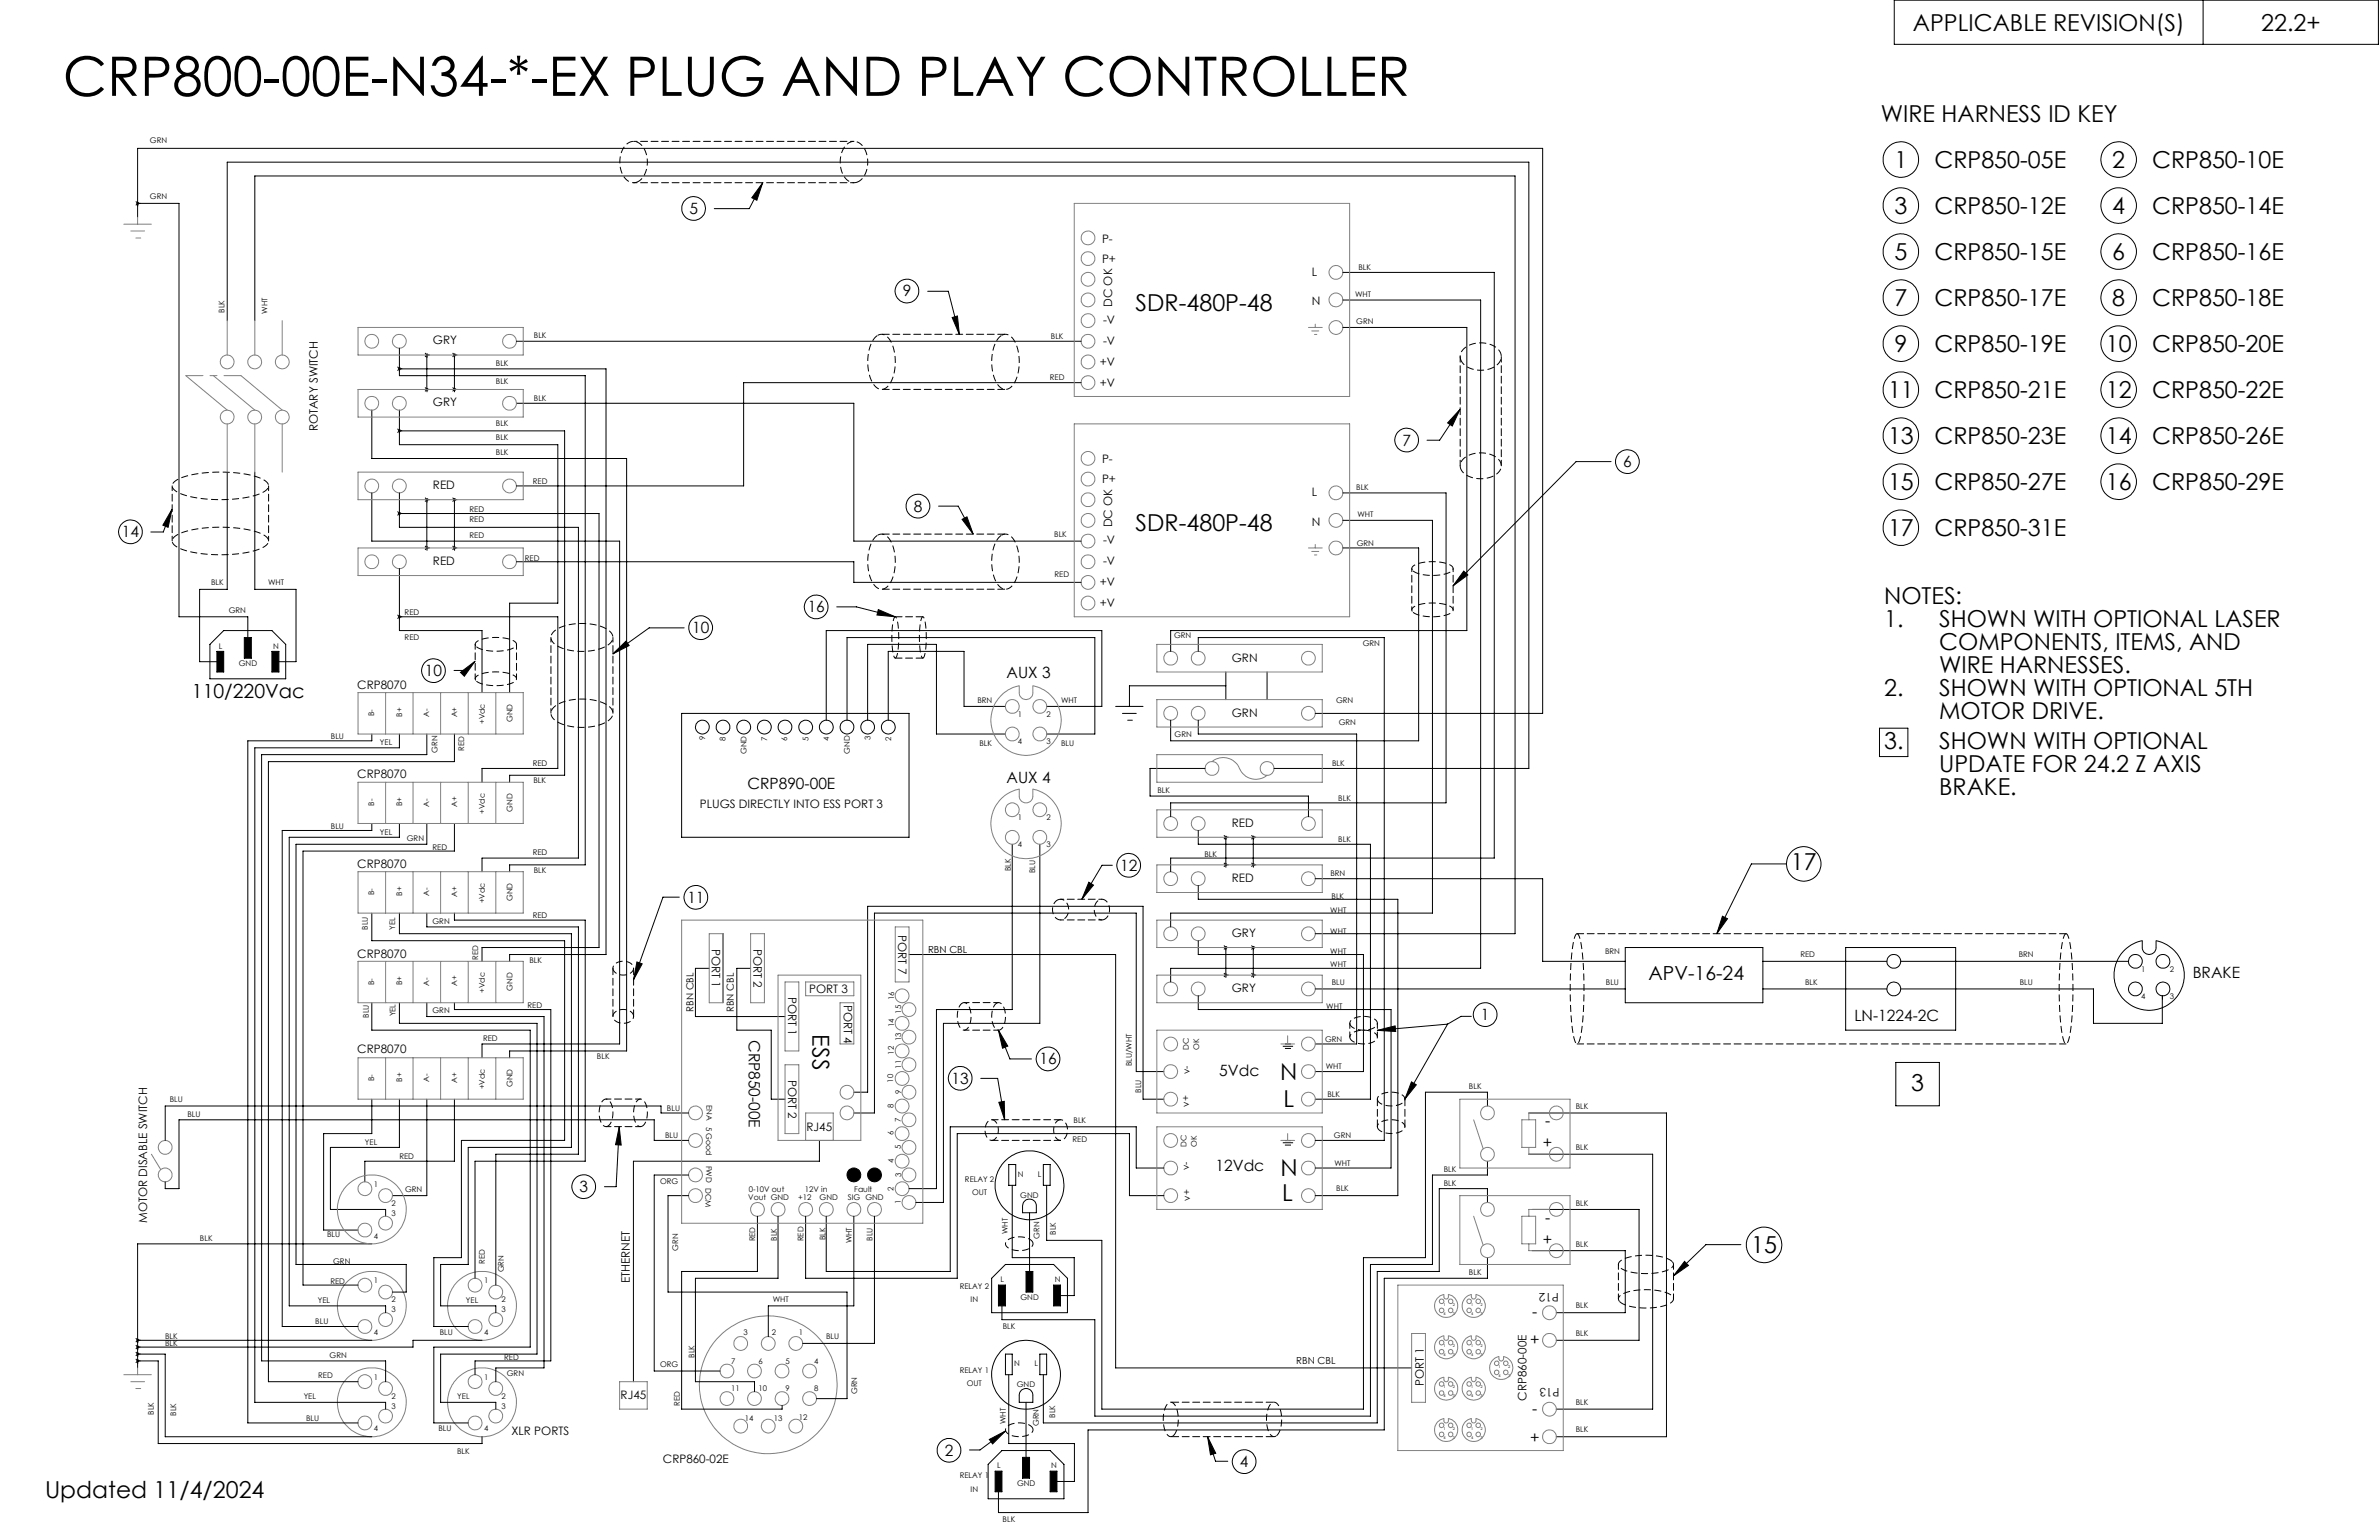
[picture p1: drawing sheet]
<svg xmlns="http://www.w3.org/2000/svg" width="432mm" height="279mm" viewBox="0 0 432 279" stroke-linecap="round" stroke-linejoin="round" font-family="sans-serif">
<defs><g id="words">
<text font-size="9.9" x="11.4" y="17.4">CRP800-00E-N34-*-EX PLUG AND PLAY CONTROLLER</text>
<g font-size="4.2">
<text x="347.2" y="5.5">APPLICABLE REVISION(S)</text>
<text x="410.4" y="5.5">22.2+</text>
<text x="341.4" y="22.2">WIRE HARNESS ID KEY</text>
<text x="343.9" y="30.4">1</text>
<text x="351.1" y="30.5">CRP850-05E</text>
<text x="383.4" y="30.4">2</text>
<text x="390.6" y="30.5">CRP850-10E</text>
<text x="343.9" y="38.8">3</text>
<text x="351.1" y="38.9">CRP850-12E</text>
<text x="383.4" y="38.8">4</text>
<text x="390.6" y="38.9">CRP850-14E</text>
<text x="343.9" y="47.1">5</text>
<text x="351.1" y="47.2">CRP850-15E</text>
<text x="383.4" y="47.1">6</text>
<text x="390.6" y="47.2">CRP850-16E</text>
<text x="206.1" y="56.4">SDR-480P-48</text>
<text x="343.9" y="55.5">7</text>
<text x="351.1" y="55.6">CRP850-17E</text>
<text x="383.4" y="55.5">8</text>
<text x="390.6" y="55.6">CRP850-18E</text>
<text x="343.9" y="63.8">9</text>
<text x="351.1" y="63.9">CRP850-19E</text>
<text x="382.2" y="63.8">10</text>
<text x="390.6" y="63.9">CRP850-20E</text>
<text x="342.7" y="72.2">11</text>
<text x="351.1" y="72.3">CRP850-21E</text>
<text x="382.2" y="72.2">12</text>
<text x="390.6" y="72.3">CRP850-22E</text>
<text x="342.7" y="80.5">13</text>
<text x="351.1" y="80.6">CRP850-23E</text>
<text x="382.2" y="80.5">14</text>
<text x="390.6" y="80.6">CRP850-26E</text>
<text x="342.7" y="88.9">15</text>
<text x="351.1" y="89">CRP850-27E</text>
<text x="382.2" y="88.9">16</text>
<text x="390.6" y="89">CRP850-29E</text>
<text x="206.1" y="96.4">SDR-480P-48</text>
<text x="342.7" y="97.2">17</text>
<text x="351.1" y="97.3">CRP850-31E</text>
<text x="342" y="109.7">NOTES:</text>
<text x="342" y="113.8">1.</text>
<text x="352" y="113.8">SHOWN WITH OPTIONAL LASER</text>
<text x="352" y="118">COMPONENTS, ITEMS, AND</text>
<text x="352" y="122.2">WIRE HARNESSES.</text>
<text x="342" y="126.4">2.</text>
<text x="352" y="126.4">SHOWN WITH OPTIONAL 5TH</text>
<text x="352" y="130.5">MOTOR DRIVE.</text>
<text x="342" y="135.8">3.</text>
<text x="352" y="135.8">SHOWN WITH OPTIONAL</text>
<text x="352" y="140">UPDATE FOR 24.2 Z AXIS</text>
<text x="352" y="144.2">BRAKE.</text>
<text x="325.1" y="157.9">17</text>
<text x="147.5" y="187.7" transform="rotate(90 147.5 187.7)">ESS</text>
<text x="232.4" y="195.9">N</text>
<text x="346.9" y="197.9">3</text>
<text x="233" y="200.9">L</text>
<text x="232.4" y="213.4">N</text>
<text x="232.7" y="218">L</text>
<text x="317.9" y="227.3">15</text>
<text x="8.2" y="271.8">Updated 11/4/2024</text>
</g>
<g font-size="3.5">
<text x="34.8" y="126.6">110/220Vac</text>
<text x="299.2" y="177.9">APV-16-24</text>
</g>
<g font-size="2.8">
<text x="125.1" y="38.8">5</text>
<text x="163.9" y="53.8">9</text>
<text x="254.5" y="80.8">7</text>
<text x="294.6" y="84.7">6</text>
<text x="165.8" y="92.8">8</text>
<text x="22.1" y="97.5">14</text>
<text x="146.6" y="111.1">16</text>
<text x="125.6" y="114.9">10</text>
<text x="77.1" y="122.7">10</text>
<text x="182.7" y="123">AUX 3</text>
<text x="135.7" y="143.2">CRP890-00E</text>
<text x="182.7" y="142.1">AUX 4</text>
<text x="203.3" y="158">12</text>
<text x="124.8" y="163.8">11</text>
<text x="398" y="177.5">BRAKE</text>
<text x="268.8" y="185.1">1</text>
<text x="336.6" y="185.2">LN-1224-2C</text>
<text x="135.9" y="188.7" transform="rotate(90 135.9 188.7)">CRP850-00E</text>
<text x="172.7" y="196.6">13</text>
<text x="188.7" y="193.1">16</text>
<text x="221.3" y="195.2">5Vdc</text>
<text x="280.1" y="208.4">+</text>
<text x="280.4" y="204.3">-</text>
<text x="220.6" y="212.4">12Vdc</text>
<text x="105.2" y="216.3">3</text>
<text x="280.4" y="221.8">-</text>
<text x="280.1" y="225.9">+</text>
<text x="278.1" y="239">-</text>
<text x="277.7" y="244.1">+</text>
<text x="278.1" y="256.5">-</text>
<text x="277.7" y="261.7">+</text>
<text x="171.5" y="264.1">2</text>
<text x="225.1" y="266.2">4</text>
</g>
<g font-size="2.1">
<text x="200" y="44">P-</text>
<text x="200" y="47.7">P+</text>
<text x="238.1" y="50">L</text>
<text x="200.2" y="58.7">-V</text>
<text x="201.8" y="55.7" transform="rotate(-90 201.8 55.7)">DC OK</text>
<text x="238.1" y="55.4">N</text>
<text x="78.6" y="62.4">GRY</text>
<text x="200.2" y="62.5">-V</text>
<text x="199.6" y="66.4">+V</text>
<text x="199.6" y="70.2">+V</text>
<text x="78.6" y="73.7">GRY</text>
<text x="57.7" y="78.3" transform="rotate(-90 57.7 78.3)">ROTARY SWITCH</text>
<text x="200" y="84">P-</text>
<text x="78.6" y="88.8">RED</text>
<text x="200" y="87.7">P+</text>
<text x="238.1" y="90">L</text>
<text x="201.8" y="95.7" transform="rotate(-90 201.8 95.7)">DC OK</text>
<text x="238.1" y="95.4">N</text>
<text x="200.2" y="98.7">-V</text>
<text x="78.6" y="102.5">RED</text>
<text x="199.6" y="106.4">+V</text>
<text x="200.2" y="102.5">-V</text>
<text x="199.6" y="110.2">+V</text>
<text x="64.8" y="125">CRP8070</text>
<text x="223.6" y="120">GRN</text>
<text x="223.6" y="130">GRN</text>
<text x="64.8" y="141.1">CRP8070</text>
<text x="127" y="146.6">PLUGS DIRECTLY INTO ESS PORT 3</text>
<text x="223.6" y="150">RED</text>
<text x="64.8" y="157.4">CRP8070</text>
<text x="223.6" y="160">RED</text>
<text x="64.8" y="173.7">CRP8070</text>
<text x="129.2" y="172.1" transform="rotate(90 129.2 172.1)">PORT 1</text>
<text x="136.8" y="172.1" transform="rotate(90 136.8 172.1)">PORT 2</text>
<text x="163" y="169.7" transform="rotate(90 163 169.7)">PORT 7</text>
<text x="223.6" y="169.9">GRY</text>
<text x="223.6" y="179.9">GRY</text>
<text x="143.1" y="180.9" transform="rotate(90 143.1 180.9)">PORT 1</text>
<text x="146.9" y="180.1">PORT 3</text>
<text x="153.2" y="182.3" transform="rotate(90 153.2 182.3)">PORT 4</text>
<text x="64.8" y="191.1">CRP8070</text>
<text x="143.1" y="196" transform="rotate(90 143.1 196)">PORT 2</text>
<text x="146.4" y="205.2">RJ45</text>
<text x="26.7" y="221.9" transform="rotate(-90 26.7 221.9)">MOTOR DISABLE SWITCH</text>
<text x="114.3" y="232.8" transform="rotate(-90 114.3 232.8)">ETHERNET</text>
<text x="282.9" y="234.6" transform="rotate(-180 282.9 234.6)">P12</text>
<text x="258.4" y="251.5" transform="rotate(-90 258.4 251.5)">PORT 1</text>
<text x="283" y="251.9" transform="rotate(-180 283 251.9)">P13</text>
<text x="112.7" y="253.9">RJ45</text>
<text x="277" y="254.1" transform="rotate(-90 277 254.1)">CRP860-00E</text>
<text x="92.8" y="260.3">XLR PORTS</text>
<text x="120.3" y="265.5">CRP860-02E</text>
</g>
<g font-size="1.8">
<text x="168.4" y="172.8">RBN CBL</text>
<text x="125.9" y="183.6" transform="rotate(-90 125.9 183.6)">RBN CBL</text>
<text x="133.2" y="183.6" transform="rotate(-90 133.2 183.6)">RBN CBL</text>
<text x="216" y="194.9" transform="rotate(-90 216 194.9)">v-</text>
<text x="215.9" y="200.8" transform="rotate(-90 215.9 200.8)">v+</text>
<text x="215.8" y="212.3" transform="rotate(-90 215.8 212.3)">v-</text>
<text x="216" y="217.8" transform="rotate(-90 216 217.8)">v+</text>
<text x="235.3" y="247.5">RBN CBL</text>
</g>
<g font-size="1.4">
<text x="27.2" y="26">GRN</text>
<text x="27.2" y="36.1">GRN</text>
<text x="246" y="53.9">WHT</text>
<text x="246.6" y="49">BLK</text>
<text x="40.8" y="56.8" transform="rotate(-90 40.8 56.8)">BLK</text>
<text x="48.6" y="56.9" transform="rotate(-90 48.6 56.9)">WHT</text>
<text x="246.2" y="58.9">GRN</text>
<text x="96.9" y="61.3">BLK</text>
<text x="190.7" y="61.6">BLK</text>
<text x="90" y="66.4">BLK</text>
<text x="90" y="69.6">BLK</text>
<text x="190.6" y="68.9">RED</text>
<text x="90" y="77.3">BLK</text>
<text x="96.9" y="72.8">BLK</text>
<text x="90" y="79.9">BLK</text>
<text x="90" y="82.5">BLK</text>
<text x="96.7" y="87.8">RED</text>
<text x="246.2" y="89">BLK</text>
<text x="85.2" y="92.9">RED</text>
<text x="85.2" y="94.8">RED</text>
<text x="246.4" y="93.8">WHT</text>
<text x="85.2" y="97.5">RED</text>
<text x="95.3" y="101.7">RED</text>
<text x="191.3" y="97.5">BLK</text>
<text x="246.3" y="99">GRN</text>
<text x="38.3" y="106.2">BLK</text>
<text x="48.6" y="106.2">WHT</text>
<text x="191.4" y="104.7">RED</text>
<text x="41.5" y="111.1">GRN</text>
<text x="73.4" y="111.5">RED</text>
<text x="39.7" y="117.7">L</text>
<text x="49.6" y="117.7">N</text>
<text x="73.4" y="116">RED</text>
<text x="213.1" y="115.7">GRN</text>
<text x="247.3" y="117.3">GRN</text>
<text x="43.3" y="120.8">GND</text>
<text x="67.9" y="130" transform="rotate(-90 67.9 130)">B-</text>
<text x="73" y="130" transform="rotate(-90 73 130)">B+</text>
<text x="77.9" y="130.1" transform="rotate(-90 77.9 130.1)">A-</text>
<text x="83" y="130.2" transform="rotate(-90 83 130.2)">A+</text>
<text x="88" y="131.4" transform="rotate(-90 88 131.4)">+Vdc</text>
<text x="93" y="131" transform="rotate(-90 93 131)">GND</text>
<text x="177.4" y="127.5">BRN</text>
<text x="184.8" y="130">1</text>
<text x="190" y="130">2</text>
<text x="192.6" y="127.5">WHT</text>
<text x="242.5" y="127.5">GRN</text>
<text x="243" y="131.5">GRN</text>
<text x="60.1" y="134.2">BLU</text>
<text x="69" y="135.2">YEL</text>
<text x="79.4" y="136.5" transform="rotate(-90 79.4 136.5)">GRN</text>
<text x="84.2" y="136.3" transform="rotate(-90 84.2 136.3)">RED</text>
<text x="128" y="134.3" transform="rotate(-90 128 134.3)">9</text>
<text x="131.7" y="134.4" transform="rotate(-90 131.7 134.4)">8</text>
<text x="135.5" y="136.8" transform="rotate(-90 135.5 136.8)">GND</text>
<text x="139.2" y="134.4" transform="rotate(-90 139.2 134.4)">7</text>
<text x="142.9" y="134.4" transform="rotate(-90 142.9 134.4)">6</text>
<text x="146.7" y="134.4" transform="rotate(-90 146.7 134.4)">5</text>
<text x="150.5" y="134.4" transform="rotate(-90 150.5 134.4)">4</text>
<text x="154.2" y="136.8" transform="rotate(-90 154.2 136.8)">GND</text>
<text x="158" y="134.3" transform="rotate(-90 158 134.3)">3</text>
<text x="161.8" y="134.4" transform="rotate(-90 161.8 134.4)">2</text>
<text x="177.8" y="135.4">BLK</text>
<text x="184.8" y="135">4</text>
<text x="190" y="135">3</text>
<text x="192.6" y="135.4">BLU</text>
<text x="213.2" y="133.6">GRN</text>
<text x="96.7" y="139.1">RED</text>
<text x="96.8" y="142.1">BLK</text>
<text x="210.1" y="143.9">BLK</text>
<text x="241.8" y="139.1">BLK</text>
<text x="67.9" y="146.2" transform="rotate(-90 67.9 146.2)">B-</text>
<text x="73" y="146.3" transform="rotate(-90 73 146.3)">B+</text>
<text x="77.9" y="146.3" transform="rotate(-90 77.9 146.3)">A-</text>
<text x="83" y="146.4" transform="rotate(-90 83 146.4)">A+</text>
<text x="88" y="147.6" transform="rotate(-90 88 147.6)">+Vdc</text>
<text x="93" y="147.3" transform="rotate(-90 93 147.3)">GND</text>
<text x="184.8" y="148.8">1</text>
<text x="190" y="148.8">2</text>
<text x="242.9" y="145.3">BLK</text>
<text x="60.1" y="150.5">BLU</text>
<text x="69" y="151.6">YEL</text>
<text x="73.8" y="152.7">GRN</text>
<text x="78.5" y="154.1">RED</text>
<text x="96.7" y="155.1">RED</text>
<text x="184.8" y="153.7">4</text>
<text x="190" y="153.7">3</text>
<text x="218.6" y="155.4">BLK</text>
<text x="242.9" y="152.8">BLK</text>
<text x="96.9" y="158.3">BLK</text>
<text x="183.5" y="158" transform="rotate(-90 183.5 158)">BLK</text>
<text x="187.9" y="158.4" transform="rotate(-90 187.9 158.4)">BLU</text>
<text x="241.5" y="158.9">BRN</text>
<text x="67.9" y="162.5" transform="rotate(-90 67.9 162.5)">B-</text>
<text x="73" y="162.5" transform="rotate(-90 73 162.5)">B+</text>
<text x="77.9" y="162.6" transform="rotate(-90 77.9 162.6)">A-</text>
<text x="78.5" y="167.7">GRN</text>
<text x="83" y="162.7" transform="rotate(-90 83 162.7)">A+</text>
<text x="88" y="163.9" transform="rotate(-90 88 163.9)">+Vdc</text>
<text x="93" y="163.5" transform="rotate(-90 93 163.5)">GND</text>
<text x="96.7" y="166.6">RED</text>
<text x="241.5" y="165.6">WHT</text>
<text x="241.7" y="163.1">BLK</text>
<text x="66.7" y="168.7" transform="rotate(-90 66.7 168.7)">BLU</text>
<text x="71.7" y="168.6" transform="rotate(-90 71.7 168.6)">YEL</text>
<text x="241.5" y="173.1">WHT</text>
<text x="241.5" y="169.4">WHT</text>
<text x="291.3" y="173.1">BRN</text>
<text x="326.8" y="173.6">RED</text>
<text x="366.4" y="173.6">BRN</text>
<text x="67.9" y="178.7" transform="rotate(-90 67.9 178.7)">B-</text>
<text x="73" y="178.8" transform="rotate(-90 73 178.8)">B+</text>
<text x="77.9" y="178.8" transform="rotate(-90 77.9 178.8)">A-</text>
<text x="83" y="178.9" transform="rotate(-90 83 178.9)">A+</text>
<text x="86.8" y="174.1" transform="rotate(-90 86.8 174.1)">RED</text>
<text x="93" y="179.8" transform="rotate(-90 93 179.8)">GND</text>
<text x="96.1" y="174.6">BLK</text>
<text x="241.5" y="175.5">WHT</text>
<text x="241.7" y="178.7">BLU</text>
<text x="291.5" y="178.7">BLU</text>
<text x="327.6" y="178.6">BLK</text>
<text x="366.6" y="178.6">BLU</text>
<text x="388.6" y="176.3">1</text>
<text x="393.8" y="176.3">2</text>
<text x="66.9" y="184.7" transform="rotate(-90 66.9 184.7)">BLU</text>
<text x="71.8" y="184.4" transform="rotate(-90 71.8 184.4)">YEL</text>
<text x="78.5" y="183.9">GRN</text>
<text x="88" y="180.1" transform="rotate(-90 88 180.1)">+Vdc</text>
<text x="95.7" y="182.9">RED</text>
<text x="162.3" y="181.4" transform="rotate(-90 162.3 181.4)">16</text>
<text x="163.6" y="183.9" transform="rotate(-90 163.6 183.9)">15</text>
<text x="240.7" y="183">WHT</text>
<text x="388.6" y="181.2">4</text>
<text x="393.8" y="181.2">3</text>
<text x="87.7" y="188.9">RED</text>
<text x="162.2" y="191.3" transform="rotate(-90 162.2 191.3)">12</text>
<text x="162.3" y="186.4" transform="rotate(-90 162.3 186.4)">14</text>
<text x="163.5" y="188.9" transform="rotate(-90 163.5 188.9)">13</text>
<text x="215.8" y="190.5" transform="rotate(-90 215.8 190.5)">DC</text>
<text x="217.7" y="190.5" transform="rotate(-90 217.7 190.5)">OK</text>
<text x="240.5" y="189.1">GRN</text>
<text x="67.9" y="196.2" transform="rotate(-90 67.9 196.2)">B-</text>
<text x="73" y="196.3" transform="rotate(-90 73 196.3)">B+</text>
<text x="77.9" y="196.3" transform="rotate(-90 77.9 196.3)">A-</text>
<text x="83" y="196.4" transform="rotate(-90 83 196.4)">A+</text>
<text x="88" y="197.6" transform="rotate(-90 88 197.6)">+Vdc</text>
<text x="93" y="197.3" transform="rotate(-90 93 197.3)">GND</text>
<text x="108.3" y="192">BLK</text>
<text x="162.1" y="196.4" transform="rotate(-90 162.1 196.4)">10</text>
<text x="163.5" y="193.9" transform="rotate(-90 163.5 193.9)">11</text>
<text x="205.5" y="193.4" transform="rotate(-90 205.5 193.4)">BLU/WHT</text>
<text x="240.6" y="194">WHT</text>
<text x="266.6" y="197.6">BLK</text>
<text x="30.8" y="199.9">BLU</text>
<text x="34" y="202.7">BLU</text>
<text x="121.1" y="201.5">BLU</text>
<text x="128.2" y="200.5" transform="rotate(90 128.2 200.5)">ENA</text>
<text x="162.2" y="201.1" transform="rotate(-90 162.2 201.1)">8</text>
<text x="163.5" y="203.6" transform="rotate(-90 163.5 203.6)">7</text>
<text x="163.6" y="198.5" transform="rotate(-90 163.6 198.5)">9</text>
<text x="194.9" y="203.8">BLK</text>
<text x="207.2" y="198.3" transform="rotate(-90 207.2 198.3)">BLU</text>
<text x="240.9" y="199">BLK</text>
<text x="286" y="201.3">BLK</text>
<text x="66.2" y="207.8">YEL</text>
<text x="120.7" y="206.4">BLU</text>
<text x="128.2" y="204.5" transform="rotate(90 128.2 204.5)">5 Good</text>
<text x="162.2" y="206" transform="rotate(-90 162.2 206)">6</text>
<text x="163.5" y="208.5" transform="rotate(-90 163.5 208.5)">5</text>
<text x="194.7" y="207.2">RED</text>
<text x="215.3" y="208.1" transform="rotate(-90 215.3 208.1)">DC</text>
<text x="217.3" y="208.1" transform="rotate(-90 217.3 208.1)">OK</text>
<text x="242.1" y="206.5">GRN</text>
<text x="286" y="208.7">BLK</text>
<text x="67.9" y="215.3">1</text>
<text x="72.5" y="210.3">RED</text>
<text x="119.8" y="214.7">ORG</text>
<text x="128.1" y="215.6" transform="rotate(90 128.1 215.6)">DCM</text>
<text x="128.1" y="211.5" transform="rotate(90 128.1 211.5)">FWD</text>
<text x="162.2" y="216" transform="rotate(-90 162.2 216)">2</text>
<text x="162.2" y="211" transform="rotate(-90 162.2 211)">4</text>
<text x="163.5" y="213.5" transform="rotate(-90 163.5 213.5)">3</text>
<text x="175.1" y="214.5">RELAY 2</text>
<text x="184.7" y="213.5">N</text>
<text x="188.4" y="213.5">L</text>
<text x="242.2" y="211.5">WHT</text>
<text x="262" y="212.7">BLK</text>
<text x="262" y="215.2">BLK</text>
<text x="71" y="218.7">2</text>
<text x="71" y="220.5">3</text>
<text x="73.5" y="216.3">GRN</text>
<text x="135.8" y="217.7">Vout GND</text>
<text x="135.9" y="216.2">0-10V out</text>
<text x="144.9" y="217.7">+12</text>
<text x="146.1" y="216.2">12V in</text>
<text x="148.8" y="217.7">GND</text>
<text x="153.9" y="217.7">SIG GND</text>
<text x="155" y="216.2">Fault</text>
<text x="163.5" y="218.5" transform="rotate(-90 163.5 218.5)">1</text>
<text x="176.4" y="216.9">OUT</text>
<text x="185.2" y="217.3">GND</text>
<text x="242.5" y="216.1">BLK</text>
<text x="286" y="218.7">BLK</text>
<text x="36.3" y="225.2">BLK</text>
<text x="59.4" y="224.5">BLU</text>
<text x="67.9" y="224.7">4</text>
<text x="123.1" y="226.9" transform="rotate(-90 123.1 226.9)">GRN</text>
<text x="137.1" y="225.2" transform="rotate(-90 137.1 225.2)">RED</text>
<text x="141" y="225.1" transform="rotate(-90 141 225.1)">BLK</text>
<text x="145.8" y="225.2" transform="rotate(-90 145.8 225.2)">RED</text>
<text x="149.8" y="225" transform="rotate(-90 149.8 225)">BLK</text>
<text x="154.6" y="225.6" transform="rotate(-90 154.6 225.6)">WHT</text>
<text x="158.4" y="225.1" transform="rotate(-90 158.4 225.1)">BLU</text>
<text x="182.9" y="223.9" transform="rotate(-90 182.9 223.9)">WHT</text>
<text x="188.7" y="224.7" transform="rotate(-90 188.7 224.7)">GRN</text>
<text x="191.6" y="224" transform="rotate(-90 191.6 224)">BLK</text>
<text x="286" y="226.3">BLK</text>
<text x="60" y="232.9">RED</text>
<text x="60.5" y="229.3">GRN</text>
<text x="67.9" y="232.8">1</text>
<text x="87.9" y="232.8">1</text>
<text x="88" y="229.3" transform="rotate(-90 88 229.3)">RED</text>
<text x="91.4" y="230.9" transform="rotate(-90 91.4 230.9)">GRN</text>
<text x="174.2" y="233.9">RELAY 2</text>
<text x="181.6" y="232.7">L</text>
<text x="191.4" y="232.7">N</text>
<text x="266.6" y="231.3">BLK</text>
<text x="57.7" y="236.3">YEL</text>
<text x="71" y="236.2">2</text>
<text x="71" y="238">3</text>
<text x="84.6" y="236.3">YEL</text>
<text x="91" y="236.2">2</text>
<text x="91" y="238">3</text>
<text x="140.2" y="236.3">WHT</text>
<text x="176.2" y="236.3">IN</text>
<text x="185.2" y="235.8">GND</text>
<text x="286" y="237.4">BLK</text>
<text x="30" y="242.9">BLK</text>
<text x="30" y="244.3">BLK</text>
<text x="57.2" y="240.1">BLU</text>
<text x="67.9" y="242.2">4</text>
<text x="79.8" y="242.2">BLU</text>
<text x="87.9" y="242.2">4</text>
<text x="134.9" y="242.1">3</text>
<text x="140.1" y="242.3">2</text>
<text x="145" y="242.3">1</text>
<text x="150" y="243">BLU</text>
<text x="182" y="241.1">BLK</text>
<text x="286" y="242.3">BLK</text>
<text x="57.8" y="250">RED</text>
<text x="59.8" y="246.4">GRN</text>
<text x="67.9" y="250.3">1</text>
<text x="87.9" y="250.3">1</text>
<text x="91.5" y="246.8">RED</text>
<text x="92" y="249.6">GRN</text>
<text x="119.8" y="248">ORG</text>
<text x="126" y="246.3" transform="rotate(-90 126 246.3)">BLK</text>
<text x="132.7" y="247.5">7</text>
<text x="137.7" y="247.5">6</text>
<text x="142.6" y="247.5">5</text>
<text x="147.8" y="247.5">4</text>
<text x="174.2" y="249.1">RELAY 1</text>
<text x="175.5" y="251.5">OUT</text>
<text x="184.1" y="247.9">N</text>
<text x="184.6" y="251.7">GND</text>
<text x="187.8" y="247.9">L</text>
<text x="27.9" y="256.7" transform="rotate(-90 27.9 256.7)">BLK</text>
<text x="32" y="256.8" transform="rotate(-90 32 256.8)">BLK</text>
<text x="55.1" y="253.9">YEL</text>
<text x="55.6" y="257.7">BLU</text>
<text x="71" y="253.7">2</text>
<text x="71" y="255.5">3</text>
<text x="83" y="253.9">YEL</text>
<text x="91" y="253.7">2</text>
<text x="91" y="255.5">3</text>
<text x="123.4" y="255.1" transform="rotate(-90 123.4 255.1)">RED</text>
<text x="132.7" y="252.4">11</text>
<text x="135.2" y="257.8">14</text>
<text x="137.7" y="252.4">10</text>
<text x="140.5" y="257.9">13</text>
<text x="142.6" y="252.4">9</text>
<text x="145" y="257.7">12</text>
<text x="147.8" y="252.4">8</text>
<text x="155.6" y="252.9" transform="rotate(-90 155.6 252.9)">GRN</text>
<text x="191.5" y="257.3" transform="rotate(-90 191.5 257.3)">BLK</text>
<text x="286" y="254.9">BLK</text>
<text x="67.9" y="259.7">4</text>
<text x="79.6" y="259.6">BLU</text>
<text x="83" y="263.8">BLK</text>
<text x="87.9" y="259.7">4</text>
<text x="182.6" y="258.4" transform="rotate(-90 182.6 258.4)">WHT</text>
<text x="188.6" y="258.7" transform="rotate(-90 188.6 258.7)">GRN</text>
<text x="286" y="259.9">BLK</text>
<text x="174.2" y="268.2">RELAY 1</text>
<text x="181" y="266.4">L</text>
<text x="184.6" y="269.6">GND</text>
<text x="190.8" y="266.4">N</text>
<text x="176.2" y="270.6">IN</text>
<text x="182" y="276.1">BLK</text>
</g>
<g font-size=".7">
<text x="262" y="238.5">4</text>
<text x="262" y="236.9">1</text>
<text x="263.7" y="238.5">3</text>
<text x="263.7" y="236.9">2</text>
<text x="267" y="238.5">4</text>
<text x="267" y="236.9">1</text>
<text x="268.7" y="238.5">3</text>
<text x="268.7" y="236.9">2</text>
<text x="262" y="244.4">1</text>
<text x="263.7" y="244.4">2</text>
<text x="267" y="244.4">1</text>
<text x="268.7" y="244.4">2</text>
<text x="262" y="246">4</text>
<text x="262" y="251.9">1</text>
<text x="263.7" y="246">3</text>
<text x="263.7" y="251.9">2</text>
<text x="267" y="246">4</text>
<text x="267" y="251.9">1</text>
<text x="268.7" y="246">3</text>
<text x="268.7" y="251.9">2</text>
<text x="272" y="249.8">4</text>
<text x="272" y="248.1">1</text>
<text x="273.7" y="249.8">3</text>
<text x="273.7" y="248.1">2</text>
<text x="262" y="253.5">4</text>
<text x="263.7" y="253.5">3</text>
<text x="267" y="253.5">4</text>
<text x="268.7" y="253.5">3</text>
<text x="262" y="261">4</text>
<text x="262" y="259.4">1</text>
<text x="263.7" y="261">3</text>
<text x="263.7" y="259.4">2</text>
<text x="267" y="261">4</text>
<text x="267" y="259.4">1</text>
<text x="268.7" y="261">3</text>
<text x="268.7" y="259.4">2</text>
</g>
</g></defs>
<g fill="none" stroke="#000" stroke-width=".18">
<path d="M343.8 0h87.9v8h-87.9zM399.9 0v8M25 36.9h7.5v75h12.5v3.8M25 39.4v-12.5h255v102.5h-41.3M138.4 33.2l-1 3.1-.9-.4zM138.4 33.2l-2.4 4.7h-6.4M41.2 58.2v-28.8h236.3v110h-46.3M46.2 58.2v-26.3h228.8v137.5h-36.3M168.4 52.8h3.7l2 7.9M172.8 57.6l1-.3 .3 3.4zM243.7 59.4h22.5v55h-53.7v3.8M243.7 49.4h27.5v106.3h-58.7v2.5"/>
<path d="M243.7 54.4h25v121.3h-56.2v2.5M67.5 74.4v8.8h46.2v107.5h-21.2v1.2M72.5 74.4v6.3h28.7v28.7h-8.7v16.3M72.5 78.2h30v62.5h-10v1.2M72.5 63.2v5h33.7v88.7h-13.7v1.3M72.5 66.9h37.5v106.3h-17.5v1.2M77.5 64.4v6.3M82.5 64.4v6.3M93.7 73.2h61.3v25h41.2M93.7 61.9h102.5M196.2 69.4h-61.2v18.8h-41.3M265 74.3l-3.7 5.6h-2.3"/>
<path d="M265 74.3l-1.4 3-.9-.6zM31.2 92.4l-.7 3.3-.9-.4zM31.2 92.4l-1.6 4.1h-2.2M41.2 85.7v21.2h-5v13.2h3.2M46.2 85.7v21.2h7.5v13.2h-3.1M67.5 89.4v8.8h45v91.2h-25v2.5M72.5 89.4v6.3h32.5v60h-17.5v2.5M72.5 93.2h36.2v78.7h-21.2v2.5M77.5 90.7v8.7M82.5 90.7v8.7M170.4 91.8h3.5l2.7 5.1M174.6 94.2l.9-.4 1.1 3.1z"/>
<path d="M243.7 99.4h13.8v35h-45v-3.7M243.7 89.4h18.8v56.3h-50v2.5M243.7 94.4h16.3v71.3h-47.5v2.5M292.4 83.7h-6.3l-22.4 22.6M38.1 116.9l2.5-2.5h8.8l2.5 2.5v6.3h-13.8zM39.4 118.2h1.2v3.7h-1.2zM44.3 115.7h1.3v3.7h-1.3zM49.4 118.2h1.2v3.7h-1.2zM72.5 103.2v11.2h15v11.3M72.5 111.9h28.7v27.5h-13.7v2.5M86.2 120l-1.6 1.6h-2.2M93.7 101.9h61.3v3.8h41.2"/>
<path d="M111.2 118.6l2.4-2.3 .6 .8zM124.2 113.9h-6.4l-6.6 4.7M151.9 110.1h3.5l7.1 1.8M159.4 110.6l3.1 1.3-3.3-.3zM217.5 118.2v-2.5h33.7v91.2h-12.5M265.7 103.6l.7 .7-2.7 2zM67.5 133.2v1.2h-22.5v123.8h20M72.5 133.2v2.5h-26.3v118.7h23.8v1.3M77.5 133.2v3.7h-30v110h22.5v3.8M82.5 133.2v5h-33.8v112.5h16.3M83.6 122l2.6-2-1.9 2.7zM123.7 129.4h41.3v22.5h-41.3z"/>
<path d="M153.7 130.7v-15h45v17.5h-8.7M157.5 130.7v-13.8h12.5v16.3h12.5M182.5 128.2h-7.5v-10h-13.8v12.5M190 128.2h10v-13.8h-50v16.3M202.5 128.2h5M203.7 129.4h2.5M204.7 130.7h.8M217.5 130.7v2.5h28.7v56.2h-7.5M218.7 139.4h-10v5h28.8v3.8M222.5 121.9v5M222.5 124.4h-17.5v3.8M230 121.9v5"/>
<path d="M341.1 132.1h5.2v5.2h-5.2zM67.5 149.4v1.3h-16.3v90h13.8M72.5 149.4v2.5h-20v85h17.5v1.3M77.5 149.4v3.8h-23.8v76.2h20v5h-2.5M82.5 149.4v5h-27.5v78.8h10M183.7 153.2v30h-13.7v32.5h-5M188.7 153.2v32.5h-17.5v32.5h-5M201.9 157h-1.9l-3.6 6.2M217.5 150.7v2.5h31.2v46.2h-10M222.5 151.9v5M227.5 151.9v5M238.7 159.4h41.3v15h15"/>
<path d="M324.2 156.7h-6.3l-6.3 12.7M67.5 165.7v5h35v36.2h-18.8v21.3h-5v12.5h6.3M72.5 165.7v3.7h31.2v38.8h-18.7v21.2h-5v7.5h10v1.3M77.5 165.7v2.5h27.5v41.2h-15v23.8M82.5 165.7v1.2h23.7v43.8h-20v21.2M115.6 174.5l1 .4-1.6 2.9zM123.3 162.8h-3l-5.3 15M128.7 175.7h-2.5v8.7h16.3M136.2 175.7h-2.5v11.2h6.3v12.5h2.5M165 173.2h37.5v75h53.7M197.6 160.1l.9 .5-2.1 2.6zM217.5 170.7v2.5h30v21.2h-8.8"/>
<path d="M217.5 160.7v2.5h36.2v53.7h-15M222.5 171.9v5M227.5 171.9v5M238.7 179.4h56.3M295 171.9h25v10h-25zM312.6 166.2l.9 .5-1.9 2.7zM320 179.4h22.5M320 174.4h22.5M335 171.9h20v15h-20zM345 179.4h35v6.3h12.5v-5M345 174.4h41.3M385.4 172.5a6.2 6.2 0 0 1 3.4-1.8v1.2a1.25 1.25 0 0 0 1.3 1.3 1.25 1.25 0 0 0 1.2-1.3v-1.2a6.4 6.4 0 0 1 4.7 8.6 6.4 6.4 0 0 1-9.4 3 6.4 6.4 0 0 1-1.2-9.8z"/>
<path d="M67.5 181.9v5h28.7v57.5h-17.5v13.8h6.3M67.5 199.4v6.3h-8.8v17.5h6.3M72.5 181.9v3.8h25v60h-17.5v8.7h10v1.3M72.5 199.4v8.8h-12.5v11.2h10v1.3M77.5 181.9v2.5h21.2v63.8h-8.7v2.5M77.5 199.4v17.5h-6.3M82.5 181.9v1.3h17.5v63.7h-13.8v2.5M82.5 199.4v11.3h-16.3v3.7M155 198.2h2.5v-33.8h50v35h3.7M178 195.7h3.1l1.3 7.5M181.2 186.9l2.1 5.2h3.9M181.2 186.9l1.7 2.9-.9 .4z"/>
<path d="M181.3 200l1-.2 .1 3.4zM211.2 194.4h-5v-28.7h-47.5v36.2h-3.7M217.5 180.7v2.5h35v28.7h-13.8M232.8 189.8h1.9M233.2 189.4h1.1M233.2 190.2h1.1M250 186.9l3.2-.8 .1 1zM256.2 196.3l.9 .5-2.1 2.6zM262.7 185.8l-12.7 1.1M262.7 185.8l-7.7 13.6M267.1 184.4h-1.9l-2.5 1.4M344.1 192.8h7.9v7.8h-7.9z"/>
<path d="M112.4 204.4l-.6 10.9h-2.1M112.4 204.4l.3 3.4-1-.1zM125 206.9h-6.3v-3.7h-86.2v12.5h-2.5v-1.3M125 216.9h-3.8v17.5h32.5v19.4h-5.5M125 201.9h-5v-1.2h-90v6.2M125 213.2h-6.3v35.5h12M148.7 206.9v3.8h-33.7v40M183.1 211.3h1.3v3.8h-1.3zM183.7 215.1v13.1h11.3v6.9h-2.5M185.9 218a1.25 1.25 0 0 1 1.4-.4 1.25 1.25 0 0 1 .8 1.2v1.2h-2.5v-1.2zM189.4 211.3h1.2v3.8h-1.2zM211.2 211.9h-5v-7.5h-33.7v26.3h-22.5v-10"/>
<path d="M211.2 216.9h-6.2v-11.2h-31.3v26.2h-27.5v-11.2M232.8 207.3h1.9M233.2 206.9h1.1M233.2 207.8h1.1M270 210.7v2.5h-10v16.2h-11.3v27.5h-50v-17.5h-16.8v-2.5M270 200.7v-2.5h-11.3v30h-11.2v27.5h-47.5v-30.7h-10v-9.9M270 218.2v-2.5h-8.8v15h-11.2v27.5h-60.6v-8.8M277.5 209.4h22.5v46.3h-17.5M277.5 201.9h25v58.8h-20M278.1 219.4h19.4v23.8h-15M67.5 225.7h-42.5v22.5M137.5 220.7v10h-13.8v25h18.3v-.7"/>
<path d="M141.2 220.7v11.2h-15v18.8h10.7v1.8M155 220.7v16.2h-15.5v5.6M158.7 220.7v23h-13M180 231.9l2.5-2.5h8.7l2.5 2.5v6.3h-13.7zM181.2 233.2h1.3v3.7h-1.3zM186.2 230.7h1.3v3.7h-1.3zM186.9 220v10.7M191.2 233.2h1.3v3.7h-1.3zM270 228.2v3.7h-18.8v27.5h-53.7v15h-16.3v-3.7M278.1 226.9h16.9v11.3h-12.5M305.8 228.8l.7 .8-2.8 1.9zM316 225.8h-6.4l-5.9 5.7"/>
<path d="M25 246.9h3.7v15h58.8v-1.2M25 245.7h5v15h37.5M25 243.2h42.5M87.5 243.2h-12.5v1.2h-50M182.5 245.7h1.2v3.7h-1.2zM182.5 259.6l-4.6 3.5h-1.9M183.1 249.4v12.5h11.9v6.9h-3.2M185.5 252.2a1.26 1.26 0 0 1 1.3-.2 1.26 1.26 0 0 1 .7 1.2v1.2h-2.5v-1.6zM186.2 254.4v10M188.7 245.7h1.3v3.7h-1.3zM179.4 265.7l2.5-2.5h8.7l2.5 2.5v6.2h-13.7zM179.6 261.2l2.9-1.6-2.3 2.4z"/>
<path d="M180.6 266.9h1.3v3.8h-1.3zM185.6 264.4h1.3v3.8h-1.3zM190.6 266.9h1.2v3.8h-1.2zM219.2 260.7l1.5 3-1 .2zM219.2 260.7l1.4 4.4h2.2"/>
<circle cx="125.9" cy="37.8" r="2.16"/>
<circle cx="345" cy="37.3" r="3.2"/>
<circle cx="345" cy="28.9" r="3.2"/>
<circle cx="384.5" cy="37.3" r="3.2"/>
<circle cx="384.6" cy="28.9" r="3.2"/>
<circle cx="164.6" cy="52.8" r="2.16"/>
<circle cx="345" cy="45.7" r="3.2"/>
<circle cx="345" cy="54" r="3.2"/>
<circle cx="384.5" cy="45.7" r="3.2"/>
<circle cx="384.6" cy="54" r="3.2"/>
<circle cx="255.3" cy="79.8" r="2.15"/>
<circle cx="345" cy="62.3" r="3.2"/>
<circle cx="345" cy="70.7" r="3.2"/>
<circle cx="345" cy="79" r="3.2"/>
<circle cx="384.5" cy="70.7" r="3.2"/>
<circle cx="384.5" cy="62.3" r="3.2"/>
<circle cx="384.6" cy="79" r="3.2"/>
<circle cx="23.7" cy="96.5" r="2.15"/>
<circle cx="166.6" cy="91.8" r="2.16"/>
<circle cx="295.4" cy="83.7" r="2.16"/>
<circle cx="345" cy="87.4" r="3.2"/>
<circle cx="345" cy="95.8" r="3.2"/>
<circle cx="384.5" cy="87.4" r="3.2"/>
<circle cx="127.2" cy="113.9" r="2.16"/>
<circle cx="148.1" cy="110.1" r="2.15"/>
<circle cx="78.7" cy="121.7" r="2.16"/>
<circle cx="127.5" cy="131.9" r="1.25"/>
<circle cx="131.2" cy="131.9" r="1.25"/>
<circle cx="135" cy="131.9" r="1.25"/>
<circle cx="138.7" cy="131.9" r="1.24"/>
<circle cx="142.5" cy="131.9" r="1.25"/>
<circle cx="146.2" cy="131.9" r="1.25"/>
<circle cx="150" cy="131.9" r="1.24"/>
<circle cx="153.7" cy="131.9" r="1.25"/>
<circle cx="157.5" cy="131.9" r="1.25"/>
<circle cx="161.2" cy="131.9" r="1.25"/>
<circle cx="204.9" cy="157" r="2.15"/>
<circle cx="327.4" cy="156.7" r="3.1"/>
<circle cx="126.3" cy="162.8" r="2.16"/>
<circle cx="343.7" cy="174.4" r="1.24"/>
<circle cx="343.7" cy="179.4" r="1.25"/>
<circle cx="387.6" cy="174.4" r="1.25"/>
<circle cx="387.6" cy="179.4" r="1.26"/>
<circle cx="392.6" cy="174.4" r="1.25"/>
<circle cx="392.6" cy="179.4" r="1.26"/>
<circle cx="174.3" cy="195.6" r="2.15"/>
<circle cx="190.2" cy="192.1" r="2.16"/>
<circle cx="269.6" cy="184.1" r="2.16"/>
<circle cx="105.9" cy="215.3" r="2.16"/>
<circle cx="155" cy="213.2" r="1.25"/>
<circle cx="158.7" cy="213.2" r="1.24"/>
<circle cx="186.9" cy="215" r="6.2"/>
<circle cx="320.2" cy="225.9" r="3.2"/>
<circle cx="186.2" cy="249.4" r="6.3"/>
<circle cx="172.3" cy="263.1" r="2.15"/>
<circle cx="225.8" cy="265.2" r="2.16"/>
</g>
<path d="M31.6 98.9a12.2 12.2 0 0 0 6.5 1.7 20.3 20.3 0 0 0 9.8-1.4 1.08 1.08 0 0 0 .8-1 1.08 1.08 0 0 0-.7-1.1 18.6 18.6 0 0 0-9.2-1.4 14 14 0 0 0-7.1 1.6 .91 .91 0 0 0-.1 1.6M31.6 88.9a12.2 12.2 0 0 0 6.5 1.7 20.3 20.3 0 0 0 9.8-1.4l.2-.1a1.04 1.04 0 0 0 .6-1 1.04 1.04 0 0 0-.7-1 18.6 18.6 0 0 0-9.2-1.4 14 14 0 0 0-7.1 1.6 .91 .91 0 0 0-.1 1.6M100.2 130.2a7.1 7.1 0 0 0 5.7 1.8 6.9 6.9 0 0 0 5-1.8 1.54 1.54 0 0 0-.7-2.3 10.1 10.1 0 0 0-9.4 .2 1.45 1.45 0 0 0-.6 2.1" fill="none" stroke="#000" stroke-width=".18" stroke-dasharray="1.3 .6" stroke-dashoffset=".6" stroke-linecap="butt"/>
<path d="M115.7 33a4.5 4.5 0 0 0 1.4-5.6 2.17 2.17 0 0 0-3-1.5 4.6 4.6 0 0 0 0 7 1.73 1.73 0 0 0 1.6 .1M155.7 33a4.5 4.5 0 0 0 1.4-5.6 2.17 2.17 0 0 0-3-1.5 4.6 4.6 0 0 0 0 7 1.73 1.73 0 0 0 1.6 .1M200.4 166.8a2.07 2.07 0 0 0-.2-3.6 1.84 1.84 0 0 0-1.4 2.7 1.28 1.28 0 0 0 1.6 .9M286.2 169.4a6 6 0 0 0-.9 3.4l-.3 6.2 .2 5.9a9.7 9.7 0 0 0 .9 4.5 .51 .51 0 0 0 .6-.6l.5-2.5 .2-3.8 .1-4.4-.2-4.2a9.7 9.7 0 0 0-.9-4.5h-.2M375 169.4h-.1a6 6 0 0 0-.8 3.4l-.3 6.2 .2 5.9a9.7 9.7 0 0 0 .9 4.5 .51 .51 0 0 0 .5-.6l.5-2.5 .3-3.8v-4.4l-.2-4.2a9.7 9.7 0 0 0-.9-4.5h-.1" fill="none" stroke="#000" stroke-width=".18" stroke-dasharray="1.3 .6" stroke-dashoffset=".2" stroke-linecap="butt"/>
<path d="M159.3 60.9a6.2 6.2 0 0 0-1.8 5.4 4.8 4.8 0 0 0 2.1 4.3 1.99 1.99 0 0 0 2.3-1.6 8.4 8.4 0 0 0-.6-7.7 1.48 1.48 0 0 0-2-.4M181.8 60.9a6.2 6.2 0 0 0-1.8 5.4 4.8 4.8 0 0 0 2.1 4.3 1.99 1.99 0 0 0 2.3-1.6 8.4 8.4 0 0 0-.6-7.7 1.48 1.48 0 0 0-2-.4M159.3 97.1a6.2 6.2 0 0 0-1.8 5.4 4.8 4.8 0 0 0 2.1 4.3 1.99 1.99 0 0 0 2.3-1.5 8.4 8.4 0 0 0-.6-7.7 1.48 1.48 0 0 0-2-.5M181.8 97.1a6.2 6.2 0 0 0-1.8 5.4 4.8 4.8 0 0 0 2.1 4.3 1.99 1.99 0 0 0 2.3-1.5 8.4 8.4 0 0 0-.6-7.7 1.48 1.48 0 0 0-2-.5M294 236.1a8.5 8.5 0 0 0 5.7 1.2 5.6 5.6 0 0 0 4-1.4 .94 .94 0 0 0-.8-1.2 11.6 11.6 0 0 0-8.6 .2 .75 .75 0 0 0-.3 1.2M303.5 228.9a8.5 8.5 0 0 0-5.7-1.1 5.6 5.6 0 0 0-4 1.3 .94 .94 0 0 0 .8 1.2 11.6 11.6 0 0 0 8.6-.2 .75 .75 0 0 0 .3-1.2M212.9 260.5a5.2 5.2 0 0 0 .6-5.1l-.2-.3a.88 .88 0 0 0-.8-.7 .88 .88 0 0 0-.9 .7 5.5 5.5 0 0 0 .4 5.4 .66 .66 0 0 0 .9 0M231.7 260.5a5.2 5.2 0 0 0 .6-4.9l-.1-.4a.93 .93 0 0 0-.9-.8 .93 .93 0 0 0-.9 .7 5.4 5.4 0 0 0 .4 5.4 .67 .67 0 0 0 .9 0" fill="none" stroke="#000" stroke-width=".18" stroke-dasharray="1.3 .6" stroke-linecap="butt"/>
<path d="M265.2 65.4a4.5 4.5 0 0 0 5.6 1.4 2.12 2.12 0 0 0 1.4-3.1 4.6 4.6 0 0 0-6.9 .1 1.72 1.72 0 0 0-.1 1.6M174.6 182a3.7 3.7 0 0 0 0 4.8 .99 .99 0 0 0 1.4-.9 3.6 3.6 0 0 0-.7-3.9h-.7M180.9 182a3.7 3.7 0 0 0-.1 4.8 .99 .99 0 0 0 1.4-.9 3.6 3.6 0 0 0-.7-3.9h-.6M245.1 188.5a3.7 3.7 0 0 0 4.8 .1 .99 .99 0 0 0-.9-1.4 3.6 3.6 0 0 0-3.9 .7v.6M245.1 186a3.7 3.7 0 0 0 4.8 .1 .99 .99 0 0 0-.9-1.4 3.6 3.6 0 0 0-3.9 .7v.6M250.1 199.8a3.7 3.7 0 0 0 4.8 0 .99 .99 0 0 0-.9-1.4 3.6 3.6 0 0 0-3.9 .7v.7M110.4 204.3a3.7 3.7 0 0 0 0-4.8 .99 .99 0 0 0-1.4 .9 3.6 3.6 0 0 0 .7 3.9h.7M116.6 204.3a3.7 3.7 0 0 0 .1-4.8 .99 .99 0 0 0-1.4 .9 3.6 3.6 0 0 0 .7 3.9h.6M250.1 204.8a3.7 3.7 0 0 0 4.8 0 .99 .99 0 0 0-.9-1.4 3.6 3.6 0 0 0-3.9 .7v.7M187.4 225.3a3.7 3.7 0 0 0-4.8-.1 .99 .99 0 0 0 .9 1.4 3.6 3.6 0 0 0 3.9-.7v-.6M187.4 259a3.7 3.7 0 0 0-4.8 0 .99 .99 0 0 0 .9 1.4 3.6 3.6 0 0 0 3.9-.7v-.7" fill="none" stroke="#000" stroke-width=".18" stroke-dasharray="1.3 .6" stroke-dashoffset=".3" stroke-linecap="butt"/>
<g fill="none" stroke="#000" stroke-width=".18" stroke-dasharray="1.3 .6" stroke-dashoffset=".5" stroke-linecap="butt">
<path d="M24.6 36.5l.8 .8M24.6 37.3l.8-.8M25 37.4v-1M25.5 36.9h-1M72.1 77.8l.8 .7M72.1 78.5l.8-.7M72.1 66.5l.8 .8M72.1 67.3l.8-.8M72.5 78.7v-1.1M72.5 67.4v-1M73 78.1h-1M73 66.9h-1"/>
<path d="M77.1 64l.8 .8M77.1 64.8l.8-.8M77.1 70.3l.8 .7M77.1 71l.8-.7M77.5 64.9v-1M77.5 71.2v-1.1M78 64.4h-1M78 70.7h-1M82.1 64l.8 .8M82.1 64.8l.8-.8M82.1 70.3l.8 .7M82.1 71l.8-.7"/>
<path d="M82.5 64.9v-1M82.5 71.2v-1.1M83 64.4h-1M83 70.7h-1M72.1 92.8l.8 .7M72.1 93.5l.8-.7M72.5 93.7v-1.1M73 93.1h-1M77.1 90.3l.8 .7M77.1 91l.8-.7M77.1 99l.8 .8M77.1 99.8l.8-.8"/>
<path d="M77.5 91.1v-1M77.5 99.9v-1M78 90.6h-1M78 99.4h-1M82.1 90.3l.8 .7M82.1 91l.8-.7M82.1 99l.8 .8M82.1 99.8l.8-.8M82.5 91.1v-1M82.5 99.9v-1M83 90.6h-1M83 99.4h-1"/>
<path d="M265.2 85.2a4.5 4.5 0 0 0 5.1 1.4 2.32 2.32 0 0 0 2.1-2.5 3.9 3.9 0 0 0-4.3-1.9 3 3 0 0 0-3.1 2.3l.2 .7M72.1 111.5l.8 .8M72.1 112.3l.8-.8M72.5 112.4v-1M73 111.9h-1M162.7 119.2a14.3 14.3 0 0 0-.1-7.2 .25 .25 0 0 0-.3 0 .25 .25 0 0 0-.1 .3l-.3 1.7v2.1a6.4 6.4 0 0 0 .6 3.3l.2-.2M167.7 119.2a14.3 14.3 0 0 0-.1-7.2 .25 .25 0 0 0-.3 0 .25 .25 0 0 0-.1 .3l-.3 1.7v2.1a6.4 6.4 0 0 0 .6 3.3l.2-.2M222.1 156.5l.8 .8M222.1 157.3l.8-.8M222.1 151.5l.8 .8M222.1 152.3l.8-.8M222.5 157.4v-1"/>
<path d="M222.5 152.4v-1M223 156.9h-1M223 151.9h-1M227.1 151.5l.8 .8M227.1 152.3l.8-.8M227.1 156.5l.8 .8M227.1 157.3l.8-.8M227.5 152.4v-1M227.5 157.4v-1M228 151.9h-1M228 156.9h-1M222.1 176.5l.8 .8"/>
<path d="M222.1 177.3l.8-.8M222.1 171.5l.8 .8M222.1 172.3l.8-.8M222.5 177.4v-1M222.5 172.4v-1M223 176.9h-1M223 171.9h-1M227.1 176.5l.8 .8M227.1 177.3l.8-.8M227.1 171.5l.8 .8M227.1 172.3l.8-.8M227.5 177.4v-1"/>
<path d="M227.5 172.4v-1M228 176.9h-1M228 171.9h-1M180.4 206.8a2.28 2.28 0 0 0-.1-3.6 1.38 1.38 0 0 0-1.5 1.6 1.69 1.69 0 0 0 1.3 2.1l.3-.1M24.6 246.5l.8 .8M24.6 247.3l.8-.8M24.6 245.3l.8 .7M24.6 246l.8-.7M24.6 244l.8 .8M24.6 244.8l.8-.8M24.6 242.8l.8 .7M24.6 243.5l.8-.7"/>
<path d="M25 247.4v-1M25 246.1v-1M25 244.9v-1M25 243.6v-1M25.5 246.9h-1M25.5 245.6h-1M25.5 244.4h-1M25.5 243.2h-1"/>
</g>
<path d="M86.4 117.3a7.6 7.6 0 0 0 5.6 .7l1.1-.4a.69 .69 0 0 0 .6-.7 .69 .69 0 0 0-.6-.7 8.4 8.4 0 0 0-6.6 .3 .51 .51 0 0 0-.1 .8M256.4 103.5a7.6 7.6 0 0 0 5.6 .7l1.1-.4a.69 .69 0 0 0 .6-.7 .69 .69 0 0 0-.6-.6 8.4 8.4 0 0 0-6.6 .2 .51 .51 0 0 0-.1 .8M256.4 111a7.6 7.6 0 0 0 5.6 .7l1.1-.4a.69 .69 0 0 0 .6-.7 .69 .69 0 0 0-.6-.6 8.4 8.4 0 0 0-6.6 .2 .51 .51 0 0 0-.1 .8M86.4 123.5a7.6 7.6 0 0 0 5.6 .7l1.1-.4a.69 .69 0 0 0 .6-.7 .69 .69 0 0 0-.6-.6 8.4 8.4 0 0 0-6.6 .2 .51 .51 0 0 0-.1 .8" fill="none" stroke="#000" stroke-width=".18" stroke-dasharray="1.3 .6" stroke-dashoffset="-.1" stroke-linecap="butt"/>
<path d="M111.3 176a2.23 2.23 0 0 0 3.7-.1 1.41 1.41 0 0 0-1.6-1.5 1.59 1.59 0 0 0-2.1 1.5v.1M114.9 184a2.23 2.23 0 0 0-3.6 .1 1.41 1.41 0 0 0 1.6 1.5 1.59 1.59 0 0 0 2.1-1.4l-.1-.2M192.1 203.2a2.23 2.23 0 0 0 .1 3.7 1.41 1.41 0 0 0 1.5-1.6 1.59 1.59 0 0 0-1.4-2.1h-.2" fill="none" stroke="#000" stroke-width=".18" stroke-dasharray="1.3 .6" stroke-dashoffset=".4" stroke-linecap="butt"/>
<path d="M100.2 116.4a7.1 7.1 0 0 0 5.7 1.8 7 7 0 0 0 5-1.7 1.51 1.51 0 0 0-.7-2.3 10.2 10.2 0 0 0-9.4 .1 1.42 1.42 0 0 0-.6 2.1" fill="none" stroke="#000" stroke-width=".18" stroke-dasharray="1.3 .6" stroke-dashoffset=".7" stroke-linecap="butt"/>
<path d="M192.1 163.2a2.02 2.02 0 0 0-1.1 1.9 2.02 2.02 0 0 0 1.3 1.8 1.9 1.9 0 0 0 1.3-3.1 1.28 1.28 0 0 0-1.5-.6" fill="none" stroke="#000" stroke-width=".18" stroke-dasharray="1.3 .6" stroke-dashoffset=".1" stroke-linecap="butt"/>
<g fill="none" stroke="#808080" stroke-width=".18">
<path d="M25 39.4v1.3M195 36.9h50v35h-50zM22.5 40.7h5M23.7 41.9h2.5M24.7 43.2h.8M41.2 58.2v6.2M46.2 58.2v6.2M51.2 58.2v6.2M65 59.4h30v5h-30zM237.5 59.4h2.5M238.7 58.8v.6M33.7 68.2l7.5 6.2"/>
<path d="M38.7 68.2l7.5 6.2M41.2 76.9v8.8M43.7 68.2l7.5 6.2M46.2 76.9v8.8M51.2 76.9v8.8M65 70.7h30v5h-30zM195 76.9h50v35h-50zM238.1 60h1.3M238.6 60.7h.4M65 85.7h30v5h-30zM65 99.4h30v5h-30zM237.5 99.4h2.5"/>
<path d="M238.7 98.8v.6M210 116.9h30v5h-30zM238.1 100h1.3M238.6 100.7h.4M65 125.7h30v7.5h-30zM70 125.7v7.5M75 125.7v7.5M80 125.7v7.5M85 125.7v7.5M90 125.7v7.5M181.6 126.3a5.9 5.9 0 0 1 3.4-1.9v1.3a1.24 1.24 0 0 0 1.2 1.2 1.24 1.24 0 0 0 1.3-1.2v-1.3a6.4 6.4 0 0 1 4.6 8.6 6.4 6.4 0 0 1-9.3 3 6.4 6.4 0 0 1-1.2-9.7zM210 126.9h30v5h-30z"/>
<path d="M210 136.9h30v5h-30zM220 138.2a3.3 3.3 0 0 1 5.2 1.7 3.2 3.2 0 0 0 4.8 .8M65 141.9h30v7.5h-30zM65 158.2h30v7.5h-30zM70 141.9v7.5M70 158.2v7.5M75 141.9v7.5M75 158.2v7.5M80 141.9v7.5M80 158.2v7.5M85 141.9v7.5M85 158.2v7.5"/>
<path d="M90 141.9v7.5M90 158.2v7.5M181.9 144.8a6.5 6.5 0 0 1 3.1-1.6v1.2a1.23 1.23 0 0 0 1.2 1.3 1.23 1.23 0 0 0 1.3-1.3v-1.2a6.4 6.4 0 0 1 4.6 8.7 6.4 6.4 0 0 1-9.5 2.8 6.4 6.4 0 0 1-.7-9.9zM210 146.9h30v5h-30zM210 156.9h30v5h-30zM65 174.4h30v7.5h-30zM70 174.4v7.5M75 174.4v7.5M80 174.4v7.5M85 174.4v7.5M90 174.4v7.5M123.7 166.9h43.8v55h-43.8z"/>
<path d="M128.7 169.4h2.5v12.5h-2.5zM136.2 169.4h2.5v12.5h-2.5zM141.2 176.9h15v30h-15zM142.5 178.2h2.5v12.5h-2.5zM146.2 178.2h8.8v2.5h-8.8zM162.5 168.2h2.5v10h-2.5zM210 166.9h30v5h-30zM210 176.9h30v5h-30zM65 191.9h30v7.5h-30zM70 191.9v7.5M75 191.9v7.5M80 191.9v7.5"/>
<path d="M85 191.9v7.5M90 191.9v7.5M142.5 193.2h2.5v12.5h-2.5zM152.5 181.9h2.5v7.5h-2.5zM210 186.9h30v15h-30zM232.5 189.4h2.5M233.7 187.9v1.5M265 199.4h20v12.5h-20zM27.5 209.4l1.7 2.8M146.2 206.9v-5h5v5M210 204.4h30v15h-30zM232.5 206.9h2.5"/>
<path d="M233.7 205.7v1.2M265 216.9h20v12.5h-20zM267.5 203.2l1.7 5.2M276.2 203.2h2.5v5h-2.5zM277.5 208.2v1.2h3.7M281.2 219.4h-3.7v1.3M281.2 201.9h-3.7v1.3M253.7 233.2h30v30h-30zM260.8 235.6l.7-.5 .6-.3v.5a.41 .41 0 0 0 .4 .4 .41 .41 0 0 0 .4-.4v-.5a2.11 2.11 0 0 1 1.6 2.8 2.11 2.11 0 0 1-3.1 1.1 2.11 2.11 0 0 1-.6-3.1zM265.9 235.6l.4-.4 .8-.4v.5a.42 .42 0 0 0 .4 .4 .42 .42 0 0 0 .4-.4v-.5a2.11 2.11 0 0 1 1.6 2.8 2.11 2.11 0 0 1-3.1 1.1 2.11 2.11 0 0 1-.5-3.1zM267.5 220.7l1.7 5.2M276.2 220.7h2.5v5h-2.5z"/>
<path d="M277.5 225.7v1.2h3.7M22.5 249.4h5M23.7 250.7h2.5M24.7 251.9h.8M25 248.2v1.2M112.5 250.7h5v5h-5zM256.2 241.9h2.5v12.5h-2.5zM261 242.9l1.1-.5v.4a.41 .41 0 0 0 .4 .4 .41 .41 0 0 0 .4-.4v-.4a2.1 2.1 0 0 1 1.5 2.8 2.1 2.1 0 0 1-3.1 1 2.1 2.1 0 0 1-.3-3.3zM261 250.4l.5-.4 .6-.1v.4a.41 .41 0 0 0 .4 .4 .41 .41 0 0 0 .4-.4v-.4a2.1 2.1 0 0 1 1.5 2.8 2.1 2.1 0 0 1-3.1 1 2.1 2.1 0 0 1-.3-3.3zM261 257.9l1.1-.5v.4a.41 .41 0 0 0 .4 .4 .41 .41 0 0 0 .4-.4v-.4a2.12 2.12 0 0 1 1.5 2.8 2.12 2.12 0 0 1-3.1 1 2.12 2.12 0 0 1-.3-3.3zM266 257.9l1.1-.5v.4a.42 .42 0 0 0 .4 .4 .42 .42 0 0 0 .4-.4v-.4a2.11 2.11 0 0 1 1.5 2.8 2.11 2.11 0 0 1-3.1 1 2.11 2.11 0 0 1-.3-3.3zM266.1 242.8l1-.4v.4a.42 .42 0 0 0 .4 .4 .42 .42 0 0 0 .4-.4v-.4a2.1 2.1 0 0 1 1.5 2.9 2.1 2.1 0 0 1-3.2 .8 2.1 2.1 0 0 1-.1-3.3z"/>
<path d="M266.1 250.3l1-.4v.4a.42 .42 0 0 0 .4 .4 .42 .42 0 0 0 .4-.4v-.4a2.1 2.1 0 0 1 1.5 2.9 2.1 2.1 0 0 1-3.2 .8 2.1 2.1 0 0 1-.1-3.3zM270.9 246.8l.4-.4 .8-.3v.4a.42 .42 0 0 0 .4 .4 .42 .42 0 0 0 .4-.4v-.4a2.11 2.11 0 0 1 1.6 2.8 2.11 2.11 0 0 1-3 1.1 2.11 2.11 0 0 1-.6-3.2z"/>
<circle cx="197.5" cy="43.2" r="1.25"/>
<circle cx="197.5" cy="54.4" r="1.25"/>
<circle cx="197.5" cy="50.7" r="1.25"/>
<circle cx="197.5" cy="46.9" r="1.25"/>
<circle cx="197.5" cy="58.2" r="1.26"/>
<circle cx="242.5" cy="54.4" r="1.24"/>
<circle cx="242.5" cy="59.4" r="1.24"/>
<circle cx="242.5" cy="49.4" r="1.25"/>
<circle cx="41.2" cy="65.7" r="1.25"/>
<circle cx="41.2" cy="75.7" r="1.25"/>
<circle cx="46.2" cy="75.7" r="1.24"/>
<circle cx="46.2" cy="65.7" r="1.24"/>
<circle cx="51.2" cy="75.7" r="1.25"/>
<circle cx="51.2" cy="65.7" r="1.25"/>
<circle cx="67.5" cy="61.9" r="1.25"/>
<circle cx="67.5" cy="73.2" r="1.25"/>
<circle cx="72.5" cy="61.9" r="1.25"/>
<circle cx="72.5" cy="73.2" r="1.25"/>
<circle cx="92.5" cy="73.2" r="1.24"/>
<circle cx="92.5" cy="61.9" r="1.24"/>
<circle cx="197.5" cy="61.9" r="1.25"/>
<circle cx="197.5" cy="65.7" r="1.25"/>
<circle cx="197.5" cy="69.4" r="1.25"/>
<circle cx="67.5" cy="88.2" r="1.25"/>
<circle cx="72.5" cy="88.2" r="1.25"/>
<circle cx="92.5" cy="88.2" r="1.24"/>
<circle cx="197.5" cy="98.2" r="1.25"/>
<circle cx="197.5" cy="83.2" r="1.25"/>
<circle cx="197.5" cy="94.4" r="1.25"/>
<circle cx="197.5" cy="90.7" r="1.25"/>
<circle cx="197.5" cy="86.9" r="1.26"/>
<circle cx="242.5" cy="89.4" r="1.24"/>
<circle cx="242.5" cy="99.4" r="1.24"/>
<circle cx="242.5" cy="94.4" r="1.24"/>
<circle cx="67.5" cy="101.9" r="1.25"/>
<circle cx="72.5" cy="101.9" r="1.25"/>
<circle cx="92.5" cy="101.9" r="1.24"/>
<circle cx="197.5" cy="101.9" r="1.25"/>
<circle cx="197.5" cy="105.7" r="1.25"/>
<circle cx="197.5" cy="109.4" r="1.25"/>
<circle cx="212.5" cy="119.4" r="1.25"/>
<circle cx="217.5" cy="119.4" r="1.25"/>
<circle cx="237.5" cy="119.4" r="1.25"/>
<circle cx="183.7" cy="128.2" r="1.25"/>
<circle cx="183.7" cy="133.2" r="1.26"/>
<circle cx="188.7" cy="128.2" r="1.25"/>
<circle cx="188.7" cy="133.2" r="1.26"/>
<circle cx="212.5" cy="129.4" r="1.25"/>
<circle cx="217.5" cy="129.4" r="1.25"/>
<circle cx="220" cy="139.4" r="1.25"/>
<circle cx="230" cy="139.4" r="1.25"/>
<circle cx="237.5" cy="129.4" r="1.25"/>
<circle cx="183.7" cy="151.9" r="1.25"/>
<circle cx="183.7" cy="146.9" r="1.25"/>
<circle cx="188.7" cy="151.9" r="1.25"/>
<circle cx="188.7" cy="146.9" r="1.25"/>
<circle cx="212.5" cy="159.4" r="1.25"/>
<circle cx="212.5" cy="149.4" r="1.25"/>
<circle cx="217.5" cy="159.4" r="1.25"/>
<circle cx="217.5" cy="149.4" r="1.25"/>
<circle cx="237.5" cy="159.4" r="1.25"/>
<circle cx="237.5" cy="149.4" r="1.25"/>
<circle cx="212.5" cy="169.4" r="1.25"/>
<circle cx="212.5" cy="179.4" r="1.26"/>
<circle cx="217.5" cy="169.4" r="1.25"/>
<circle cx="217.5" cy="179.4" r="1.26"/>
<circle cx="237.5" cy="169.4" r="1.25"/>
<circle cx="237.5" cy="179.4" r="1.26"/>
<circle cx="153.7" cy="198.2" r="1.25"/>
<circle cx="163.7" cy="180.7" r="1.25"/>
<circle cx="163.7" cy="185.7" r="1.25"/>
<circle cx="163.7" cy="195.7" r="1.25"/>
<circle cx="163.7" cy="190.7" r="1.25"/>
<circle cx="165" cy="193.2" r="1.25"/>
<circle cx="165" cy="188.2" r="1.25"/>
<circle cx="165" cy="183.2" r="1.25"/>
<circle cx="165" cy="198.2" r="1.25"/>
<circle cx="212.5" cy="194.4" r="1.25"/>
<circle cx="212.5" cy="189.4" r="1.25"/>
<circle cx="212.5" cy="199.4" r="1.26"/>
<circle cx="237.5" cy="194.4" r="1.25"/>
<circle cx="237.5" cy="189.4" r="1.25"/>
<circle cx="237.5" cy="199.4" r="1.26"/>
<circle cx="30" cy="213.2" r="1.25"/>
<circle cx="30" cy="208.2" r="1.26"/>
<circle cx="66.2" cy="215.7" r="1.24"/>
<circle cx="67.5" cy="219.4" r="6.2"/>
<circle cx="70" cy="216.9" r="1.26"/>
<circle cx="126.2" cy="201.9" r="1.25"/>
<circle cx="126.2" cy="206.9" r="1.25"/>
<circle cx="126.2" cy="213.2" r="1.25"/>
<circle cx="126.2" cy="216.9" r="1.26"/>
<circle cx="137.5" cy="219.4" r="1.25"/>
<circle cx="141.2" cy="219.4" r="1.24"/>
<circle cx="146.2" cy="219.4" r="1.25"/>
<circle cx="150" cy="219.4" r="1.24"/>
<circle cx="153.7" cy="201.9" r="1.25"/>
<circle cx="155" cy="219.4" r="1.25"/>
<circle cx="158.7" cy="219.4" r="1.24"/>
<circle cx="163.7" cy="205.7" r="1.25"/>
<circle cx="163.7" cy="210.7" r="1.25"/>
<circle cx="163.7" cy="200.7" r="1.25"/>
<circle cx="163.7" cy="215.7" r="1.25"/>
<circle cx="165" cy="218.2" r="1.25"/>
<circle cx="165" cy="203.2" r="1.25"/>
<circle cx="165" cy="213.2" r="1.25"/>
<circle cx="165" cy="208.2" r="1.26"/>
<circle cx="212.5" cy="211.9" r="1.25"/>
<circle cx="212.5" cy="206.9" r="1.25"/>
<circle cx="212.5" cy="216.9" r="1.26"/>
<circle cx="237.5" cy="211.9" r="1.25"/>
<circle cx="237.5" cy="206.9" r="1.25"/>
<circle cx="237.5" cy="216.9" r="1.26"/>
<circle cx="270" cy="209.4" r="1.25"/>
<circle cx="270" cy="201.9" r="1.25"/>
<circle cx="270" cy="219.4" r="1.25"/>
<circle cx="282.5" cy="209.4" r="1.25"/>
<circle cx="282.5" cy="219.4" r="1.25"/>
<circle cx="282.5" cy="201.9" r="1.25"/>
<circle cx="66.2" cy="223.2" r="1.24"/>
<circle cx="66.2" cy="233.2" r="1.24"/>
<circle cx="67.5" cy="236.9" r="6.2"/>
<circle cx="70" cy="221.9" r="1.25"/>
<circle cx="70" cy="234.4" r="1.25"/>
<circle cx="70" cy="239.4" r="1.25"/>
<circle cx="86.2" cy="233.2" r="1.25"/>
<circle cx="87.5" cy="236.9" r="6.2"/>
<circle cx="90" cy="239.4" r="1.25"/>
<circle cx="90" cy="234.4" r="1.25"/>
<circle cx="261.7" cy="237.7" r=".4"/>
<circle cx="261.7" cy="236.1" r=".4"/>
<circle cx="263.3" cy="237.7" r=".4"/>
<circle cx="263.3" cy="236.1" r=".4"/>
<circle cx="266.7" cy="237.8" r=".41"/>
<circle cx="266.7" cy="236.1" r=".41"/>
<circle cx="268.3" cy="237.8" r=".41"/>
<circle cx="268.3" cy="236.1" r=".41"/>
<circle cx="270" cy="226.9" r="1.25"/>
<circle cx="281.2" cy="238.2" r="1.25"/>
<circle cx="282.5" cy="226.9" r="1.25"/>
<circle cx="66.2" cy="250.7" r="1.24"/>
<circle cx="66.2" cy="240.7" r="1.24"/>
<circle cx="66.2" cy="258.2" r="1.24"/>
<circle cx="67.5" cy="254.4" r="6.2"/>
<circle cx="70" cy="256.9" r="1.25"/>
<circle cx="70" cy="251.9" r="1.25"/>
<circle cx="86.2" cy="240.7" r="1.25"/>
<circle cx="86.2" cy="258.2" r="1.25"/>
<circle cx="86.2" cy="250.7" r="1.25"/>
<circle cx="87.5" cy="254.4" r="6.2"/>
<circle cx="90" cy="256.9" r="1.25"/>
<circle cx="90" cy="251.9" r="1.25"/>
<circle cx="131.9" cy="253.7" r="1.25"/>
<circle cx="131.9" cy="248.8" r="1.25"/>
<circle cx="134.4" cy="258.7" r="1.25"/>
<circle cx="134.4" cy="243.7" r="1.25"/>
<circle cx="136.9" cy="253.7" r="1.25"/>
<circle cx="136.9" cy="248.8" r="1.25"/>
<circle cx="139.5" cy="258.7" r="1.25"/>
<circle cx="139.5" cy="243.7" r="1.25"/>
<circle cx="139.5" cy="251.2" r="12.5"/>
<circle cx="141.9" cy="253.7" r="1.24"/>
<circle cx="141.9" cy="248.8" r="1.24"/>
<circle cx="144.4" cy="258.7" r="1.24"/>
<circle cx="144.4" cy="243.7" r="1.24"/>
<circle cx="146.9" cy="253.7" r="1.25"/>
<circle cx="146.9" cy="248.8" r="1.25"/>
<circle cx="261.6" cy="243.6" r=".41"/>
<circle cx="261.6" cy="245.2" r=".42"/>
<circle cx="261.7" cy="251.1" r=".4"/>
<circle cx="261.7" cy="252.7" r=".4"/>
<circle cx="261.7" cy="258.6" r=".4"/>
<circle cx="263.3" cy="243.6" r=".41"/>
<circle cx="263.3" cy="245.2" r=".42"/>
<circle cx="263.3" cy="251.1" r=".4"/>
<circle cx="263.3" cy="252.7" r=".4"/>
<circle cx="263.3" cy="258.6" r=".4"/>
<circle cx="266.6" cy="243.6" r=".42"/>
<circle cx="266.7" cy="245.3" r=".42"/>
<circle cx="266.7" cy="251.1" r=".41"/>
<circle cx="266.7" cy="258.6" r=".41"/>
<circle cx="266.7" cy="252.7" r=".41"/>
<circle cx="268.3" cy="243.6" r=".42"/>
<circle cx="268.3" cy="245.3" r=".42"/>
<circle cx="268.3" cy="251.1" r=".41"/>
<circle cx="268.3" cy="252.7" r=".41"/>
<circle cx="268.3" cy="258.6" r=".41"/>
<circle cx="271.7" cy="249" r=".42"/>
<circle cx="271.7" cy="247.3" r=".41"/>
<circle cx="273.3" cy="249" r=".41"/>
<circle cx="273.3" cy="247.3" r=".4"/>
<circle cx="281.2" cy="255.7" r="1.25"/>
<circle cx="281.2" cy="243.2" r="1.25"/>
<circle cx="261.6" cy="260.2" r=".41"/>
<circle cx="263.3" cy="260.2" r=".41"/>
<circle cx="266.6" cy="260.2" r=".42"/>
<circle cx="268.3" cy="260.2" r=".42"/>
<circle cx="281.2" cy="260.7" r="1.25"/>
</g>
<path d="M31.3 88.2v9.9M48.8 88.2v9.9M86.3 116.9v6.3M93.7 116.9v6.3M100 115.7v13.7M111.2 115.7v13.7M110 199.4h6.3M175 181.9h6.3M175 186.9h6.3M110 204.4h6.3M293.7 229.4v6.3M303.7 229.4v6.3" fill="none" stroke="#000" stroke-width=".18" stroke-dasharray="1.3 .6" stroke-dashoffset=".4"/>
<path d="M115 25.7h40M115 33.2h40M392.5 180.6v1.3" fill="none" stroke="#000" stroke-width=".18" stroke-dasharray="1.3 .6" stroke-dashoffset=".6"/>
<path d="M160 60.7h22.5M160 70.7h22.5M160 96.9h22.5M160 106.9h22.5" fill="none" stroke="#000" stroke-width=".18" stroke-dasharray="1.3 .6" stroke-dashoffset="-.1"/>
<path d="M265 64.7v19.8M272.5 64.7v19.8" fill="none" stroke="#000" stroke-width=".18" stroke-dasharray="1.3 .6" stroke-dashoffset=".2"/>
<path d="M256.2 103.2v7.5M263.8 103.2v7.5M192.5 163.1h7.5M192.5 166.9h7.5" fill="none" stroke="#000" stroke-width=".18" stroke-dasharray="1.3 .6" stroke-dashoffset=".7"/>
<path d="M245 185.7v2.5M250 185.7v2.5" fill="none" stroke="#000" stroke-width=".18" stroke-dasharray="1.3 .6" stroke-dashoffset=".3"/>
<path d="M162.5 119.4h5M162.5 111.9h5M250 199.4v5M255 199.4v5" fill="none" stroke="#000" stroke-width=".18" stroke-dasharray="1.3 .6"/>
<path d="M212.5 254.4h18.8M212.5 260.7h18.8" fill="none" stroke="#000" stroke-width=".18" stroke-dasharray="1.3 .6" stroke-dashoffset="-.2"/>
<path d="M111.2 175.6v8.8M115 175.6v8.8M286.2 169.4h88.8M375 189.4h-88.8M180 203.1h12.5M180 206.9h12.5" fill="none" stroke="#000" stroke-width=".18" stroke-dasharray="1.3 .6" stroke-dashoffset=".1"/>
<path d="M33.8 68.1h9.9" fill="none" stroke="#808080" stroke-width=".18" stroke-dasharray="15.2 1.3 1.3 1.3" stroke-dashoffset="12.1"/>
<g fill="#000">
<path d="M39.4 118.2v3.7h1.2v-3.7zM44.3 115.7v3.7h1.3v-3.7zM49.4 118.2v3.7h1.2v-3.7z" fill-rule="evenodd"/>
<path d="M157.5 213.2a1.25 1.25 0 0 0 2.5 0 1.25 1.25 0 0 0-2.5 0zM153.7 213.2a1.26 1.26 0 0 0 2.5 0 1.26 1.26 0 0 0-2.5 0z" fill-rule="evenodd"/>
<path d="M181.2 233.2v3.7h1.3v-3.7zM186.2 230.7v3.7h1.3v-3.7zM191.2 233.2v3.7h1.3v-3.7z" fill-rule="evenodd"/>
<path d="M180.6 266.9v3.8h1.3v-3.8zM185.6 264.4v3.8h1.3v-3.8zM190.6 266.9v3.8h1.2v-3.8z" fill-rule="evenodd"/>
</g>
<g fill="#000">
<path d="M181.2 186.9l1.7 2.9-.9 .4zM159.4 110.6l3.1 1.3-3.3-.3zM31.2 92.4l-.7 3.3-.9-.4zM138.4 33.2l-1 3.1-.9-.4zM172.8 57.6l1-.3 .3 3.4zM174.6 94.2l.9-.4 1.1 3.1zM265 74.3l-1.4 3-.9-.6zM265.7 103.6l.7 .7-2.7 2zM219.2 260.7l1.5 3-1 .2zM181.3 200l1-.2 .1 3.4zM115.6 174.5l1 .4-1.6 2.9zM111.2 118.6l2.4-2.3 .6 .8zM83.6 122l2.6-2-1.9 2.7zM197.6 160.1l.9 .5-2.1 2.6zM112.4 204.4l.3 3.4-1-.1zM179.6 261.2l2.9-1.6-2.3 2.4z"/>
<path d="M305.8 228.8l.7 .8-2.8 1.9zM312.6 166.2l.9 .5-1.9 2.7zM256.2 196.3l.9 .5-2.1 2.6zM250 186.9l3.2-.8 .1 1z"/>
</g>
<use href="#words"/>
</svg>
